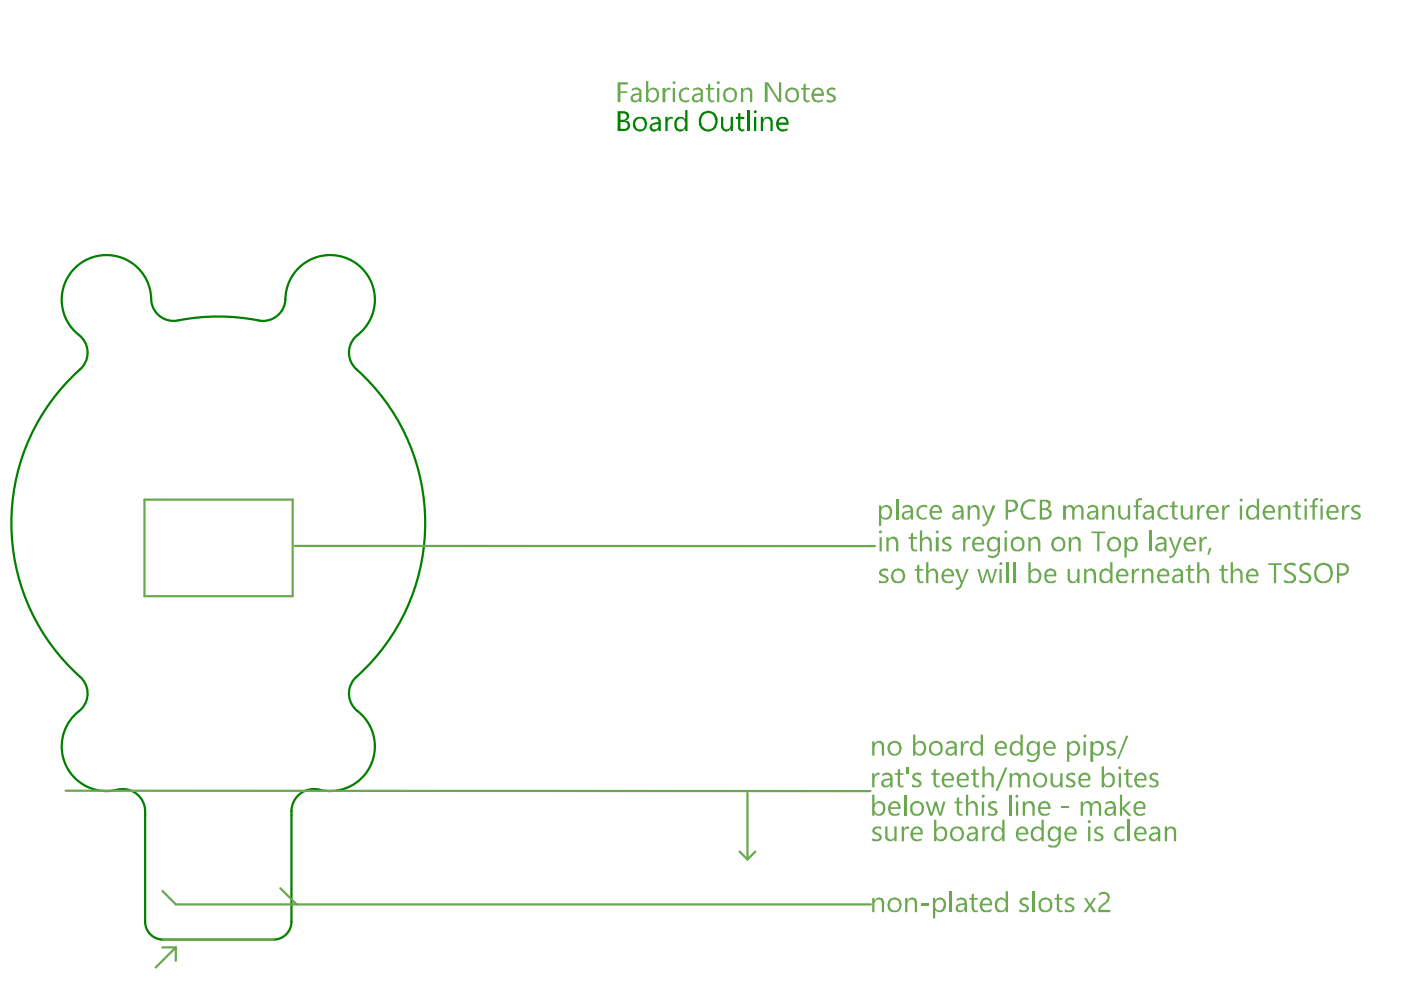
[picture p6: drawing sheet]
<svg xmlns="http://www.w3.org/2000/svg" width="297mm" height="210mm" viewBox="0 0 297 210" stroke-linecap="round" stroke-linejoin="round" font-family="sans-serif">
<path d="M30.8 172v23.4M61.8 172v23.4M34.6 199.2h23.4" fill="none" stroke="#008000" stroke-width=".48"/>
<g fill="#008000">
<path d="M141.1 24.8h.4v.6l.2-.1a.74 .74 0 0 1 .9-.5v.5a.67 .67 0 0 0-.9 .4h-.2v2.1h-.4z"/>
<path d="M152.9 24.8h.5v1.9a.79 .79 0 0 0 .8 .7 .79 .79 0 0 0 .7-.8v-1.8h.5v3h-.5v-.5l-.1 .1a1.05 1.05 0 0 1-1.2 .5 1.05 1.05 0 0 1-.7-1.1z"/>
<path d="M156.5 24.1l.5-.2v.9h.8v.5h-.8v1.8a.55 .55 0 0 0 .8 .3v.4h-.1a.75 .75 0 0 1-1-.1l-.2-.4v-2h-.5v-.5h.5z"/>
<path d="M158.4 23.3h.5v4.5h-.5z"/>
<path d="M161.3 24.8h.5v.5a1.21 1.21 0 0 1 1.9 0l.1 2.5h-.4v-1.8a.73 .73 0 0 0-.7-.9 .73 .73 0 0 0-.8 .8l-.1 .1v1.8h-.5z"/>
<path d="M131.5 24.1v1.3h.5a.68 .68 0 0 0 .9-.7 .68 .68 0 0 0-.9-.6zM131.5 25.9v1.4h.8a.69 .69 0 0 0 .7-.5 .69 .69 0 0 0-.4-.8l-.1-.1zM130.9 23.6h1.5a1 1 0 0 1 1 .8 1 1 0 0 1-.6 1.1h-.2l.2 .1a1.1 1.1 0 0 1 .8 1.3 1.1 1.1 0 0 1-1.2 .9h-1.5z"/>
<path d="M134.8 25.6v.1a1.1 1.1 0 0 0 .1 1.4 1.1 1.1 0 0 0 1.3 .2h.2a1.33 1.33 0 0 0-.5-2.2 .97 .97 0 0 0-1 .5zM134.6 25.1a1.94 1.94 0 0 1 2.4 .2v.1a1.83 1.83 0 0 1-.3 2.1 1.6 1.6 0 0 1-1.8 .1 1.6 1.6 0 0 1-.7-1.7z"/>
<path d="M138.3 26.6v.2h-.1a.67 .67 0 0 0 .6 .6 .67 .67 0 0 0 .7-.5l.1-.6h-.7zM138.1 24.9h.1a1.26 1.26 0 0 1 1.9 .7v2.2h-.5v-.5a1.01 1.01 0 0 1-1.1 .6 1.01 1.01 0 0 1-.8-1.1h.1a1.07 1.07 0 0 1 1-.8l.8-.1a.74 .74 0 0 0-.5-.8 .74 .74 0 0 0-.8 .3h-.2v.1z"/>
<path d="M143.4 25a1.49 1.49 0 0 1 1.9 .3v-2h.5v4.5h-.5v-.5h-.1a1.15 1.15 0 0 1-1.3 .6 1.15 1.15 0 0 1-.9-1.1l-.1-.5zM143.6 25.5l-.1 .6a.95 .95 0 0 0 .7 1.3 .95 .95 0 0 0 1.1-.9v-.5a.88 .88 0 0 0-.6-.8 .88 .88 0 0 0-.9 .2z"/>
<path d="M149 24.4v.1a2.18 2.18 0 0 0 0 2.4h.1a1.34 1.34 0 0 0 1.6 .5 1.34 1.34 0 0 0 .8-1.3 1.61 1.61 0 0 0-1.5-2.2l-.5 .2zM148.7 24.1a2.18 2.18 0 0 1 3 0v.1a2.5 2.5 0 0 1-.4 3.3 2.05 2.05 0 0 1-2.4-.1 2.05 2.05 0 0 1-.6-2.4z"/>
<path d="M159.9 23.5a.3 .3 0 0 1 .4-.1 .3 .3 0 0 1 0 .4v.1a.35 .35 0 0 1-.4 0 .35 .35 0 0 1 0-.4zM159.9 24.8h.4v3h-.4z"/>
<path d="M165.3 25.4l-.3 .6h1.7a.83 .83 0 0 0-.5-.8 .83 .83 0 0 0-.9 .2zM164.9 25.1a1.36 1.36 0 0 1 1.7-.2 1.36 1.36 0 0 1 .6 1.6h-2.2v.1a1.16 1.16 0 0 0 2 .6v.3a1.49 1.49 0 0 1-1.7 .2 1.49 1.49 0 0 1-.7-1.5l.1-.7z"/>
</g>
<path d="M30.8 172a4.7 4.7 0 0 0-5.9-4.6 9.5 9.5 0 0 1-11-5.4 9.5 9.5 0 0 1 3.5-11.8 4.7 4.7 0 0 0-.4-6.7 43.9 43.9 0 0 1 .6-65.8 4.7 4.7 0 0 0-.9-6.7 9.5 9.5 0 0 1 1.9-16.1 9.5 9.5 0 0 1 13.5 9 4.7 4.7 0 0 0 5.6 4 46.5 46.5 0 0 1 18 .1 4.7 4.7 0 0 0 4.8-4.6 9.5 9.5 0 0 1 14-8.2 9.5 9.5 0 0 1 .9 16.2 4.7 4.7 0 0 0 .2 6.9 43.9 43.9 0 0 1-.6 65.8 4.7 4.7 0 0 0 .8 6.7 9.5 9.5 0 0 1 2.6 11.9 9.5 9.5 0 0 1-11.3 4.6 4.7 4.7 0 0 0-5.3 4.7M30.8 195.4a3.8 3.8 0 0 0 3.8 3.8M61.8 195.4a3.8 3.8 0 0 1-3.8 3.8" fill="none" stroke="#008000" stroke-width=".48"/>
<path d="M30.6 105.9h31.5v20.5h-31.5zM62.5 115.7l123 .1M13.9 167.7h170.6M158.5 168.1v14.1M34.4 188.9l2.9 2.9h147.4M34.6 199.2h23.4M59.4 188.3l3.5 3.5M156.8 180.6l1.7 1.6M160.1 180.6l-1.6 1.6M34.4 200.9h2.9M37.3 200.9l-4.3 4.2M37.3 200.9v2.8" fill="none" stroke="#6aa84f" stroke-width=".48"/>
<g fill="#6aa84f">
<path d="M184.9 157.2h.5v.5l.1-.1a1.05 1.05 0 0 1 1.3-.5 1.05 1.05 0 0 1 .6 1.2v1.9h-.4v-1.8a.77 .77 0 0 0-.6-.9 .77 .77 0 0 0-.9 .4l-.1 2.3h-.5z"/>
<path d="M203.7 157.2h.5v.6l.2-.2a.69 .69 0 0 1 .9-.5l.1 .1v.5h-.1a.6 .6 0 0 0-1 .3l-.1 2.2h-.5z"/>
<path d="M234.7 157.6l.1-.2a1.54 1.54 0 0 1 1.7-.2v.5h-.1a.87 .87 0 0 0-1.2 0 .78 .78 0 0 0 .7 .8l.2 .1a.75 .75 0 0 1 .5 .8 .75 .75 0 0 1-.6 .7v.1h-1.1l-.2-.1v-.5a.99 .99 0 0 0 1.4-.1 .6 .6 0 0 0-.6-.6 1.05 1.05 0 0 1-.8-1.3z"/>
<path d="M238.8 156h.4l-2 4.9h-.4z"/>
<path d="M184.9 163.9h.5v.6a.6 .6 0 0 1 .6-.6v-.1h.5v.6a.51 .51 0 0 0-.9 .3l-.2 .3v1.9h-.5z"/>
<path d="M190.3 163.2l.5-.2v.9h.7v.4h-.7v1.7a.43 .43 0 0 0 .1 .6 .43 .43 0 0 0 .6-.1v.4a.89 .89 0 0 1-1.2-.8v-1.8h-.6v-.4h.6z"/>
<path d="M192.1 162.7h.5v1.4h-.5z"/>
<path d="M193.5 164.3l.1-.1a1.54 1.54 0 0 1 1.7-.3v.5l-.5-.1a.73 .73 0 0 0-1 .4l.5 .4a.97 .97 0 0 1 1 .6 .97 .97 0 0 1-.3 1.1l-.2 .1-1.5-.1v-.5h.3a.84 .84 0 0 0 1.3-.1 .43 .43 0 0 0-.5-.5l-.9-.6-.2-.3z"/>
<path d="M197.9 163.2l.5-.2v.9h.9v.4h-.9v1.7a.49 .49 0 0 0 .2 .6 .49 .49 0 0 0 .7-.1v.4h-.7a.84 .84 0 0 1-.7-.8v-1.8h-.5v-.4h.5z"/>
<path d="M206.4 163.2l.4-.2v.9h.8v.4h-.8v1.7a.45 .45 0 0 0 .2 .5 .45 .45 0 0 0 .6 0v.4h-.3a.84 .84 0 0 1-.9-.8v-1.8h-.5v-.4h.5z"/>
<path d="M208.3 162.5h.5v1.9a1.02 1.02 0 0 1 1.2-.5 1.02 1.02 0 0 1 .7 1.1v1.9h-.5v-1.9a.66 .66 0 0 0-.4-.7 .66 .66 0 0 0-.8 .2l-.2 .3v2.1h-.5z"/>
<path d="M213.1 162.7h.5l-2.1 5h-.4z"/>
<path d="M214.1 163.9h.5v.5a.98 .98 0 0 1 .9-.6 .98 .98 0 0 1 .9 .6 1.02 1.02 0 0 1 1.2-.5 1.02 1.02 0 0 1 .7 1.1v1.9h-.5v-1.8a.68 .68 0 0 0-.6-.8 .68 .68 0 0 0-.7 .7l-.1 .1v1.8h-.5v-1.8a.68 .68 0 0 0-.6-.8 .68 .68 0 0 0-.7 .7v1.9h-.5z"/>
<path d="M222.7 163.9h.5v1.7a.74 .74 0 0 0 .6 1 .74 .74 0 0 0 .9-.7l.1-.2v-1.8h.5v3h-.5v-.4a1.12 1.12 0 0 1-1.3 .4 1.12 1.12 0 0 1-.8-1.2z"/>
<path d="M226.1 164.3l.1-.1a1.54 1.54 0 0 1 1.7-.3v.5l-.5-.1a.73 .73 0 0 0-.9 .4l.5 .4a.97 .97 0 0 1 .9 .6 .97 .97 0 0 1-.2 1.1l-.3 .1-1.4-.1v-.5h.2a.84 .84 0 0 0 1.4-.1 .43 .43 0 0 0-.5-.5l-1-.6-.1-.3z"/>
<path d="M238.8 163.2l.4-.2v.9h.9v.4h-.9v1.7a.49 .49 0 0 0 .3 .6 .49 .49 0 0 0 .6-.1v.4h-.6a.84 .84 0 0 1-.7-.8v-1.8h-.5v-.4h.5z"/>
<path d="M243.8 164.2l.6-.4 1.1 .1v.5l-.5-.1a.49 .49 0 0 0-.7 .1 .49 .49 0 0 0 .2 .7l.3 .2a.88 .88 0 0 1 .8 1 .88 .88 0 0 1-1.2 .6l-.7-.1v-.5l.4 .2a.64 .64 0 0 0 .7 .1 .64 .64 0 0 0 .3-.6l-.3-.4a.95 .95 0 0 1-1-1.3z"/>
<path d="M191.7 168.5h.4v4.5h-.4z"/>
<path d="M196.2 169.9h.5l.7 2.6 .8-2.6h.4l.8 2.6 .6-2.6h.5l-.9 3.1h-.5l-.7-2.5-.7 2.5h-.5z"/>
<path d="M202.9 169.2l.4-.2v.9h.8v.4h-.8v1.8a.65 .65 0 0 0 .8 .5v-.1v.5h-.3a.81 .81 0 0 1-.9-.8v-1.9h-.5v-.4h.5z"/>
<path d="M204.8 168.5h.5v1.9a1.08 1.08 0 0 1 1.3-.5 1.08 1.08 0 0 1 .7 1.1v2h-.5v-2h-.1a.69 .69 0 0 0-.5-.7 .69 .69 0 0 0-.8 .4l-.1 .1v2.2h-.5z"/>
<path d="M209.6 170.2l.7-.4 1 .1v.5l-.6-.1a.43 .43 0 0 0-.6 .1 .43 .43 0 0 0 .1 .6l.4 .3a.9 .9 0 0 1 .8 1.3 1.97 1.97 0 0 1-1.9 .2v-.4l.7 .2a.51 .51 0 0 0 .7-.4 .51 .51 0 0 0-.6-.6l-.2-.1a.74 .74 0 0 1-.5-1.2z"/>
<path d="M213.9 168.5h.5v4.5h-.5z"/>
<path d="M216.8 169.9h.5v.5a1.08 1.08 0 0 1 1.3-.5 1.08 1.08 0 0 1 .8 1.1v2h-.5v-2l-.1-.1a.67 .67 0 0 0-.6-.6 .67 .67 0 0 0-.8 .5l-.1 .1v2.1h-.5z"/>
<path d="M225 171h1.6v.4h-1.6z"/>
<path d="M229.1 169.9h.5v.5h.1a.89 .89 0 0 1 .9-.6 .89 .89 0 0 1 .8 .6h.1a1.02 1.02 0 0 1 1.3-.5 1.02 1.02 0 0 1 .7 1.1v2h-.5v-2a.67 .67 0 0 0-.6-.7 .67 .67 0 0 0-.7 .6l-.2 .1v2h-.4v-2.1a.63 .63 0 0 0-.5-.6 .63 .63 0 0 0-.7 .4l-.3 .3v2h-.5z"/>
<path d="M237.4 168.5h.5v2.8l1.3-1.4h.6l-1.4 1.5 1.6 1.6h-.8l-1.3-1.5v1.5h-.5z"/>
<path d="M185 175.7l.2-.1a1.64 1.64 0 0 1 1.6-.2v.4h-.1a.85 .85 0 0 0-1.2 0 .54 .54 0 0 0 .5 .8 .98 .98 0 0 1 .7 1.5l-.5 .3h-1l-.3-.2v-.6v.2h.3a.88 .88 0 0 0 1.3-.2 .85 .85 0 0 0-1-.7l-.6-.6z"/>
<path d="M187.7 175.2h.5v1.8a.75 .75 0 0 0 .7 1 .75 .75 0 0 0 .7-1v-1.8h.5v3.2h-.5v-.5a1.04 1.04 0 0 1-1.3 .4 1.04 1.04 0 0 1-.6-1.1z"/>
<path d="M191.2 175.2h.5v.8v-.3h.1a.69 .69 0 0 1 .8-.5h.1v.6v-.1h-.2a.76 .76 0 0 0-.8 .3 .76 .76 0 0 0 0 .8v1.6h-.5z"/>
<path d="M208.3 175.2h.5v.8v-.3h.1a.69 .69 0 0 1 .8-.5h.2v.6l-.2-.1a.81 .81 0 0 0-.9 .7v2h-.5z"/>
<path d="M232.1 175.6l.6-.4h.9l.2 .2v.4h-.1a.85 .85 0 0 0-1.2 0 .78 .78 0 0 0 .7 .9h.1a.86 .86 0 0 1 .7 1 .86 .86 0 0 1-1 .7l-1-.2v-.6l.1 .2a.84 .84 0 0 0 1.4-.2l-.2-.4-.7-.3a.85 .85 0 0 1-.6-.9z"/>
<path d="M236.5 175.7h.1a1.43 1.43 0 0 1 1.8-.3v.4a1.11 1.11 0 0 0-1.3 .1 1.11 1.11 0 0 0-.4 1.3 1.11 1.11 0 0 0 .9 .8l.8-.2v.4a1.5 1.5 0 0 1-2.2-1.5z"/>
<path d="M239.1 173.8h.5v4.6h-.5z"/>
<path d="M247 175.2h.4v.6a1.01 1.01 0 0 1 1.3-.6 1.01 1.01 0 0 1 .7 1.2v2h-.5v-1.8a.68 .68 0 0 0-.4-.9 .68 .68 0 0 0-.8 .3l-.3 .2v2.2h-.4z"/>
<path d="M190 105.7h.5v4.5h-.5z"/>
<path d="M194.6 107.6a2.12 2.12 0 0 1 2-.4v.4h-.2v-.1a1.19 1.19 0 0 0-1.7 .9 1.19 1.19 0 0 0 1.3 1.4l.5-.2v.5a1.56 1.56 0 0 1-1.7-.3 1.56 1.56 0 0 1-.5-1.6z"/>
<path d="M205.2 107.2h.4v.4a1.22 1.22 0 0 1 1.7-.3l.4 .6v2.3h-.5v-2.1a.85 .85 0 0 0-.7-.7v.1a.82 .82 0 0 0-.9 .9v1.8h-.4z"/>
<path d="M208.2 107.2h.4l1 2.5 .9-2.5h.6l-1.5 3.6-.5 .6a.6 .6 0 0 1-.8 .1v-.4a.61 .61 0 0 0 .8-.4l.3-.5z"/>
<path d="M216.8 106.6l.2-.2a2.75 2.75 0 0 1 2.4-.4h.1v.6a1.75 1.75 0 0 0-2.5 .9 1.75 1.75 0 0 0 1.4 2.3l.7-.1 .4-.3v.5a1.11 1.11 0 0 1-1.2 .3 1.64 1.64 0 0 1-1.8-1.6l-.1-.8z"/>
<path d="M225.4 107.2h.6v.4a.98 .98 0 0 1 .9-.6 .98 .98 0 0 1 .9 .6 1.02 1.02 0 0 1 1.2-.5 1.02 1.02 0 0 1 .7 1.1v2h-.5v-1.8a.68 .68 0 0 0-.5-.9 .68 .68 0 0 0-.8 .6l-.1 .1v2h-.5v-1.8a.73 .73 0 0 0-.6-1l-.1 .1a.82 .82 0 0 0-.6 .9v1.8h-.6z"/>
<path d="M233.7 107.2h.5v.4a1.43 1.43 0 0 1 1.8-.3l.2 .5v2.4h-.4v-2a.78 .78 0 0 0-.8-.8v.1a.82 .82 0 0 0-.8 .9v1.8h-.5z"/>
<path d="M237.1 107.2h.5v1.9l.1 .1a.75 .75 0 0 0 .9 .6 .75 .75 0 0 0 .5-1v-1.6h.5v3h-.5v-.5a1.12 1.12 0 0 1-1.3 .4 1.12 1.12 0 0 1-.7-1.1z"/>
<path d="M240.9 106l.3-.2a.75 .75 0 0 1 .9-.1v.4l-.3-.1-.5 .3v.9h.7v.3h-.7v2.7h-.5v-2.7h-.5v-.3h.5z"/>
<path d="M245.6 107.6h.2a1.5 1.5 0 0 1 1.8-.4h.1v.4l-.3-.1a1.14 1.14 0 0 0-1.5 1.2v.1a1.02 1.02 0 0 0 1.5 .9l.3-.1v.5a1.58 1.58 0 0 1-1.9-.4 1.58 1.58 0 0 1-.2-1.9z"/>
<path d="M248.5 106.4l.5-.2v1h.7v.3h-.7v1.8a.65 .65 0 0 0 .7 .5v-.1v.5h-.1a.85 .85 0 0 1-1.1-.9v-1.8h-.5v-.3h.5z"/>
<path d="M250.3 107.2h.5v1.9l.1 .1a.75 .75 0 0 0 .9 .6 .75 .75 0 0 0 .6-1v-1.6h.5v3h-.5v-.5a1.12 1.12 0 0 1-1.3 .4 1.12 1.12 0 0 1-.8-1.1z"/>
<path d="M253.8 107.2h.5v.6a.6 .6 0 0 1 .6-.6v-.2h.5v.6a.51 .51 0 0 0-.9 .3h-.1l-.1 .6v1.7h-.5z"/>
<path d="M259.1 107.2h.5v.6l.4-.6 .7-.2v.6a.53 .53 0 0 0-.9 .3l-.2 .3v2h-.5z"/>
<path d="M271.1 107.2h.4v.4a1.43 1.43 0 0 1 1.8-.3l.3 .5v2.4h-.5v-2a.78 .78 0 0 0-.7-.8v.1a.82 .82 0 0 0-.9 .9v1.8h-.4z"/>
<path d="M274.7 106.4l.4-.2v1h.8v.3h-.8v1.8a.65 .65 0 0 0 .8 .5v-.1v.5h-.2a.85 .85 0 0 1-1-.9v-1.8h-.5v-.3h.5z"/>
<path d="M278.4 106l.2-.2a.58 .58 0 0 1 .9-.1v.4a.48 .48 0 0 0-.6 0 .48 .48 0 0 0-.1 .6v.5h.6v.3h-.6v2.7h-.5v-2.7h-.6v-.3h.6z"/>
<path d="M284.5 107.2h.5v.6a.6 .6 0 0 1 .6-.6v-.2h.5v.6a.51 .51 0 0 0-.8 .3h-.2l-.1 .6v1.7h-.5z"/>
<path d="M286.6 107.5l.1-.1a1.54 1.54 0 0 1 1.7-.2v.4l-.5-.1a.6 .6 0 0 0-.6 0 .6 .6 0 0 0-.3 .5l.2 .2a1.57 1.57 0 0 1 1.3 1.1v.1a1.16 1.16 0 0 1-1.4 .8l-.6-.1v-.5l.7 .2a.52 .52 0 0 0 .7 0 .52 .52 0 0 0 0-.7l-.1-.1a1.74 1.74 0 0 1-1.3-1z"/>
<path d="M187.9 113.9h.5v.5a1.08 1.08 0 0 1 1.3-.6 1.08 1.08 0 0 1 .8 1.2v1.9h-.5v-1.9h-.1a.69 .69 0 0 0-.5-.8 .69 .69 0 0 0-.9 .4l-.1 .1v2.2h-.5z"/>
<path d="M193.1 113.2l.5-.3v1h.8v.4h-.8v1.6a.49 .49 0 0 0 .2 .6 .49 .49 0 0 0 .6-.1v.5h-.8l-.4-.4-.1-2.2h-.5v-.4h.5z"/>
<path d="M195 112.5h.5v1.9l.1-.1a1.04 1.04 0 0 1 1.2-.5 1.04 1.04 0 0 1 .8 1.1v2h-.5v-1.9a.79 .79 0 0 0-.8-.7 .79 .79 0 0 0-.8 .7v1.9h-.5z"/>
<path d="M199.9 114.3l.7-.5 1.1 .1v.5l-.5-.1a.73 .73 0 0 0-1 .3l.4 .5 .5 .1a.79 .79 0 0 1 .7 .8 .79 .79 0 0 1-.6 .8v.1l-1.5-.1v-.5l.8 .2a.52 .52 0 0 0 .6 0 .52 .52 0 0 0 .1-.7l-.4-.2a.95 .95 0 0 1-.9-1.3z"/>
<path d="M204.2 113.9h.5v.6a.85 .85 0 0 1 .7-.7l.4 .1v.5h-.2a.53 .53 0 0 0-.8 .2l-.1 .3v2h-.5z"/>
<path d="M218 113.9h.5v.5a1.08 1.08 0 0 1 1.3-.6 1.08 1.08 0 0 1 .8 1.2v1.9h-.5v-1.9h-.1a.69 .69 0 0 0-.5-.8 .69 .69 0 0 0-.9 .4l-.1 .1v2.2h-.5z"/>
<path d="M226.6 113.9h.5v.5a1.13 1.13 0 0 1 1.9-.1l.1 .2v2.4h-.5v-1.7a.76 .76 0 0 0-.4-.9h-.3a.63 .63 0 0 0-.7 .7l-.1 1.9h-.5z"/>
<path d="M231.4 112.7h2.9v.4h-1.2v3.8h-.5v-3.8h-1.2z"/>
<path d="M243.7 112.5h.5v4.4h-.5z"/>
<path d="M247.8 113.9h.5l.9 2.5 .9-2.5h.5l-1.6 4-.7 .4-.4-.1v-.3a.49 .49 0 0 0 .7-.4l.4-.6z"/>
<path d="M254.3 113.9h.5v.6l.2-.5 .8-.2 .1 .6a.51 .51 0 0 0-.9 .2l-.2 .4v1.9h-.5z"/>
<path d="M256.4 116.2h.4l-.4 1.4h-.4z"/>
<path d="M186.5 121l.7-.5 1.1 .1v.5l-.5-.1a.62 .62 0 0 0-.8 .2h-.2a.84 .84 0 0 0 .9 .8l.1 .1a.73 .73 0 0 1 .6 .7 .73 .73 0 0 1-.6 .7v.1h-1.3l-.1-.1v-.5l.7 .3a.61 .61 0 0 0 .8-.5l-.5-.5h-.3l-.5-.3a.68 .68 0 0 1-.1-1z"/>
<path d="M194.4 119.9l.5-.2v.9h.9v.4h-.9v1.8h.1a.4 .4 0 0 0 .2 .5 .4 .4 0 0 0 .6-.1v.4h-.6a.84 .84 0 0 1-.8-.8v-1.8h-.4v-.4h.4z"/>
<path d="M196.4 119.2h.4v1.9a1.32 1.32 0 0 1 1.7-.3l.4 .6v2.2h-.5v-1.9a.74 .74 0 0 0-.6-.7 .74 .74 0 0 0-.8 .5l-.2 .1v2h-.4z"/>
<path d="M202.5 120.6h.6l.9 2.6 .9-2.6h.5l-1.4 3.5a1.05 1.05 0 0 1-1.4 .9v-.4a.65 .65 0 0 0 .9-.4l.2-.6z"/>
<path d="M207.2 120.6h.5l.6 2.6h.1l.7-2.6h.4l.7 2.6 .7-2.6h.5l-.9 3h-.5l-.7-2.4-.8 2.4h-.5z"/>
<path d="M213.5 119.2h.4v4.4h-.4z"/>
<path d="M214.9 119.2h.5v4.4h-.5z"/>
<path d="M226.4 120.6h.4v1.7a.75 .75 0 0 0 .6 1 .75 .75 0 0 0 .9-.6l.1-.3v-1.8h.5v3h-.5v-.4a1.2 1.2 0 0 1-1.9 0z"/>
<path d="M229.9 120.6h.4v.5l.2-.1a.99 .99 0 0 1 .9-.5 .99 .99 0 0 1 .9 .7l.1 2.4h-.5v-1.8h-.1a.73 .73 0 0 0-.6-.8 .73 .73 0 0 0-.9 .6v2h-.4z"/>
<path d="M240 120.6h.5v.6a.9 .9 0 0 1 1-.6v.5a.79 .79 0 0 0-1 .6v1.9h-.5z"/>
<path d="M242.1 120.6h.5v.5l.1-.2a1.06 1.06 0 0 1 1.7 .1l.1 .2v2.4h-.4v-1.6a.75 .75 0 0 0-.8-1 .75 .75 0 0 0-.7 1v1.6h-.5z"/>
<path d="M251.9 119.9l.5-.2v.9h.8v.4h-.8v1.7a.49 .49 0 0 0 .2 .6 .49 .49 0 0 0 .6-.1v.4h-.7a.91 .91 0 0 1-.6-.8v-1.8h-.5v-.4h.5z"/>
<path d="M253.8 119.2h.5v1.9a1.04 1.04 0 0 1 1-.6 1.04 1.04 0 0 1 .9 .7l.2 2.4h-.5v-1.9l-.1-.1a.67 .67 0 0 0-.7-.6 .67 .67 0 0 0-.7 .5l-.1 .1v2h-.5z"/>
<path d="M259 119.9l.5-.2v.9h.8v.4h-.8v1.8h.1a.4 .4 0 0 0 .2 .5 .4 .4 0 0 0 .5-.1v.4h-.6a.84 .84 0 0 1-.7-.8v-1.8h-.5v-.4h.5z"/>
<path d="M260.9 119.2h.5v1.9a1.32 1.32 0 0 1 1.7-.3l.4 .6v2.2h-.5v-1.9a.74 .74 0 0 0-.6-.7 .74 .74 0 0 0-.9 .5l-.1 .1v2h-.5z"/>
<path d="M268.9 119.4h2.9v.4h-1.2v3.8h-.5v-3.8h-1.2z"/>
<path d="M272.4 119.9a2.05 2.05 0 0 1 2.3-.5v.6l-.9-.2a.7 .7 0 0 0-1 .4 .7 .7 0 0 0 .7 .9v.1a1.49 1.49 0 0 1 1.3 1.2v.2a1.16 1.16 0 0 1-1.6 1l-.9-.1v-.6a1.46 1.46 0 0 0 2-.1v-.2a1.99 1.99 0 0 0-1.4-1.1l-.6-.6z"/>
<path d="M275.6 119.8a2.79 2.79 0 0 1 2.2-.4v.6l-.7-.2a.7 .7 0 0 0-.9 .1 .7 .7 0 0 0-.1 .9l.1 .2 1.1 .5a1.2 1.2 0 0 1 .5 1.7v.1a2.3 2.3 0 0 1-2.2 .2h-.1v-.6a1.47 1.47 0 0 0 1.9 0v-.1a.76 .76 0 0 0-.4-1l-.5-.1v-.1a1.22 1.22 0 0 1-.9-1.8z"/>
<path d="M184.9 190.4h.5v.5h.1a1.01 1.01 0 0 1 1.2-.6 1.01 1.01 0 0 1 .7 1.1v2h-.4v-1.9a.79 .79 0 0 0-.8-.7 .79 .79 0 0 0-.8 .7v1.9h-.5z"/>
<path d="M191.9 190.4h.5v.5h.1a1.01 1.01 0 0 1 1.2-.6 1.01 1.01 0 0 1 .7 1.1v2h-.4v-1.9a.79 .79 0 0 0-.8-.7 .79 .79 0 0 0-.8 .7v1.9h-.5z"/>
<path d="M195.3 191.5h1.7v.5h-1.7z"/>
<path d="M201.3 188.9h.5v4.5h-.5z"/>
<path d="M206 189.7l.5-.3v1h.8v.4h-.8v1.8l.1 .1a.38 .38 0 0 0 .3 .4 .38 .38 0 0 0 .4-.2v.5h-.8l-.4-.4-.1-2.2h-.5v-.4h.5z"/>
<path d="M216.2 190.8h.2a1.32 1.32 0 0 1 1.6-.4v.5l-.4-.1a.73 .73 0 0 0-1 .3l.1 .4a1.55 1.55 0 0 1 1.5 1.1 .82 .82 0 0 1-.6 .8h-1.4l-.1-.1v-.5h.1a.94 .94 0 0 0 1.5-.1 .43 .43 0 0 0-.5-.5v-.1a.95 .95 0 0 1-1-1.3z"/>
<path d="M218.9 188.9h.5v4.5h-.5z"/>
<path d="M224.1 189.7l.5-.3v1h.7v.4h-.7v1.6a.44 .44 0 0 0 .1 .6 .44 .44 0 0 0 .6-.1v.5h-.3a.81 .81 0 0 1-.9-.8v-1.8h-.5v-.4h.5z"/>
<path d="M225.9 190.8h.1a1.32 1.32 0 0 1 1.7-.4v.5l-.5-.1a.55 .55 0 0 0-.8 .3h-.2l.2 .4a1.55 1.55 0 0 1 1.4 1.1 1.11 1.11 0 0 1-1.4 .8l-.6-.1v-.5h.2a.84 .84 0 0 0 1.3-.1 .43 .43 0 0 0-.5-.5l-.3-.2a.6 .6 0 0 1-.6-.6h-.1z"/>
<path d="M229.9 190.4h.4l.8 1.2 .8-1.2h.5l-1 1.6 1 1.4h-.6l-.7-1.2-.8 1.2h-.6l1.1-1.4z"/>
<path d="M233 189.4a1.45 1.45 0 0 1 2.2 .3v.1a1.59 1.59 0 0 1-.9 1.9l-.8 .7-.2 .5h2.1v.5h-2.5a1.4 1.4 0 0 1 .7-1.6l.1-.1a1.73 1.73 0 0 0 1.1-1.7l-.1-.1a.95 .95 0 0 0-1.4-.2l-.3 .3z"/>
<path d="M130.9 17.4h2.2v.5h-1.6v1.5h1.5v.3h-1.5v2h-.6z"/>
<path d="M140.5 18.6h.6v.6l.3-.6 .5-.1v.1h.3v.5a.6 .6 0 0 0-1 .4h-.1v2.2h-.6z"/>
<path d="M144.1 19.2a1.74 1.74 0 0 1 1.9-.6l.1 .6a1.1 1.1 0 0 0-1.3 0 1.1 1.1 0 0 0-.4 1.4 1.05 1.05 0 0 0 1.7 .4v.5a1.48 1.48 0 0 1-2-.6l-.3-.7z"/>
<path d="M150.1 17.9l.5-.2v.9h.8v.4h-.8v1.8a.48 .48 0 0 0 .3 .5 .48 .48 0 0 0 .5-.1v.5h-.3a.61 .61 0 0 1-.9-.5l-.1-.2v-2h-.5v-.4h.5z"/>
<path d="M157.1 18.6h.5v.5a1.02 1.02 0 0 1 1-.6 1.02 1.02 0 0 1 .9 .9v2.3h-.5v-1.7a.71 .71 0 0 0-.4-1 .71 .71 0 0 0-.9 .5h-.1v2.2h-.5z"/>
<path d="M162.1 17.4h.8l2.3 3.6v-3.6h.4v4.3h-.6l-2.4-3.7 .2 .4v3.3h-.7z"/>
<path d="M170.3 17.9l.5-.2v.9h.9v.4h-.9v1.8a.48 .48 0 0 0 .3 .5 .48 .48 0 0 0 .6-.1v.5a.9 .9 0 0 1-1.4-.9v-1.8h-.4v-.4h.4z"/>
<path d="M175.3 19.1l.5-.5h.3v-.1l1 .1v.6v-.1l-.5-.1a.52 .52 0 0 0-.7 .1 .52 .52 0 0 0 0 .6l.3 .3a.85 .85 0 0 1 1 .8 .85 .85 0 0 1-1 .9v.1l-.8-.1-.1-.7 .3 .2a.64 .64 0 0 0 .7 .1 .64 .64 0 0 0 .4-.6l-.8-.5a.72 .72 0 0 1-.6-1.1z"/>
<path d="M188.9 157.8a1.24 1.24 0 0 0-.2 1.3 1.24 1.24 0 0 0 1 .7h.3a1.55 1.55 0 0 0 .7-1.3h-.1a.97 .97 0 0 0-.6-.9 .97 .97 0 0 0-1.1 .2zM188.4 157.7a1.69 1.69 0 0 1 1.8-.5l.4 .1a1.66 1.66 0 0 1-.6 2.9 1.5 1.5 0 0 1-1.8-1.6z"/>
<path d="M194.2 157.9l-.1 1.1a.85 .85 0 0 0 .8 .8 .85 .85 0 0 0 .9-.7l.1-.6a.91 .91 0 0 0-.5-.9 .91 .91 0 0 0-1 .1zM193.6 155.8h.5v1.9a1.24 1.24 0 0 1 1.5-.5 1.24 1.24 0 0 1 .8 1.3 1.47 1.47 0 0 1-2.1 1.6l-.2-.4v.5h-.5z"/>
<path d="M197.6 157.9v.1a1.08 1.08 0 0 0 0 1.4 1.08 1.08 0 0 0 1.4 .2 .89 .89 0 0 0 .4-1.2 1.01 1.01 0 0 0-.8-.8 1.01 1.01 0 0 0-1 .3zM197.3 157.4h.1a1.53 1.53 0 0 1 2.3 .4 1.69 1.69 0 0 1-.9 2.4 1.58 1.58 0 0 1-1.7-.8 1.58 1.58 0 0 1 .2-1.8z"/>
<path d="M201.1 158.9v.1a.55 .55 0 0 0 0 .8 .55 .55 0 0 0 .8-.1 .64 .64 0 0 0 .5-.7v-.4zM200.7 157.3h.1a1.24 1.24 0 0 1 1.3-.2 1.24 1.24 0 0 1 .8 1.1v2h-.5v-.5a1.19 1.19 0 0 1-1.8 .1 .96 .96 0 0 1 .8-1.4l1-.1a.73 .73 0 0 0-.3-.7 .73 .73 0 0 0-.8 0l-.6 .3z"/>
<path d="M205.9 157.7a1.55 1.55 0 0 1 1.9-.4l.1 .3v-1.8h.5v4.4h-.5v-.5l-.1 .1a1.32 1.32 0 0 1-1.5 .2 1.32 1.32 0 0 1-.7-1.4zM206.4 157.8v.1a1.38 1.38 0 0 0 0 1.6 .89 .89 0 0 0 1 .2 .89 .89 0 0 0 .5-.9v-.4a.88 .88 0 0 0-.5-.9 .88 .88 0 0 0-1 .3z"/>
<path d="M211.7 157.7l-.3 .7h1.6a.74 .74 0 0 0-.4-.8 .74 .74 0 0 0-.8 .1zM211.2 157.6a1.28 1.28 0 0 1 2.1 .2l.2 1h-2.1a1.08 1.08 0 0 0 .7 1 1.08 1.08 0 0 0 1.2-.3v.5a1.78 1.78 0 0 1-2.1-.3 2.53 2.53 0 0 1 0-2.1z"/>
<path d="M214.4 157.4l.3-.1a1.19 1.19 0 0 1 1.7 .3v-1.8h.4v4.4h-.4v-.5h-.2a1.2 1.2 0 0 1-1.4 .4 1.2 1.2 0 0 1-.7-1.2v-.6zM214.7 157.9v.1a1.14 1.14 0 0 0-.1 1.2 1.14 1.14 0 0 0 1 .6 .85 .85 0 0 0 .8-.7v-.1a1.1 1.1 0 0 0-.3-1.2l-.1-.1a.6 .6 0 0 0-1 0z"/>
<path d="M218.3 157.9a1.25 1.25 0 0 0 .7 1.9 1.02 1.02 0 0 0 .9-1.5 .81 .81 0 0 0-.6-.8 .81 .81 0 0 0-.9 .3zM217.8 157.7h.1a1.24 1.24 0 0 1 2.1-.1v-.4h.5v2.9l-.2 .1a1.57 1.57 0 0 1-1.1 1.3l-.4 .1-1-.2v-.5h.1a1.29 1.29 0 0 0 1.4 .1 1.29 1.29 0 0 0 .7-1.3 1.33 1.33 0 0 1-1.8 .4 1.33 1.33 0 0 1-.5-1.7z"/>
<path d="M221.9 157.8l-.2 .6h1.6v-.1a.81 .81 0 0 0-.4-.7 .81 .81 0 0 0-.9 .1zM221.4 157.7a1.69 1.69 0 0 1 1.8-.5v.1a.64 .64 0 0 1 .5 .7h.1v.8h-2.1a1.07 1.07 0 0 0 .6 1 1.07 1.07 0 0 0 1.2-.2l.1-.1v.5a1.6 1.6 0 0 1-2.2-.4 2.02 2.02 0 0 1 0-1.9z"/>
<path d="M226.2 157.2h.5v.5a1.15 1.15 0 0 1 1.3-.6 1.15 1.15 0 0 1 .9 1.1 1.38 1.38 0 0 1-.3 1.6 1.38 1.38 0 0 1-1.6 .2l-.3-.3v1.8h-.5zM226.7 158v1a.84 .84 0 0 0 .9 .9 .84 .84 0 0 0 .8-.9 .99 .99 0 0 0-.1-1.2 .99 .99 0 0 0-1.1-.2z"/>
<path d="M229.7 156.1a.35 .35 0 0 1 .7 0 .35 .35 0 0 1-.7 0zM229.7 157.2h.5v3h-.5z"/>
<path d="M231.2 157.2h.6v.5v-.1a1.24 1.24 0 0 1 2 .1l.1 .1a2 2 0 0 1-.4 2.2 1.19 1.19 0 0 1-1.7-.3v1.8h-.6zM231.9 157.8l-.1 1.2a.84 .84 0 0 0 .8 .8 .84 .84 0 0 0 .9-.8v-.5a.91 .91 0 0 0-.5-.9 .91 .91 0 0 0-1 .1z"/>
<path d="M187.4 165.6a.6 .6 0 0 0 0 .9 .6 .6 0 0 0 .9 0 1.02 1.02 0 0 0 .5-1.1zM187.1 164.1h.1a1.3 1.3 0 0 1 2.1 .8v2h-.5v-.4a1.21 1.21 0 0 1-2 0v-.2a.99 .99 0 0 1 1-1.2l1-.1-.1-.2a.54 .54 0 0 0-.3-.5 .54 .54 0 0 0-.6 0h-.2l-.5 .4z"/>
<path d="M200.3 164.5l-.2 .6h1.7a.81 .81 0 0 0-.5-.8 .81 .81 0 0 0-1 .2zM200 164.3a1.29 1.29 0 0 1 2.1 .2l.2 1h-2.2l.1 .2a.84 .84 0 0 0 1 .9l.6-.1 .2-.3-.1 .6a1.54 1.54 0 0 1-2.3-1.4z"/>
<path d="M203.5 164.7l-.2 .4h1.6a.76 .76 0 0 0-.5-.9 .76 .76 0 0 0-.9 .5zM203.1 164.3a1.28 1.28 0 0 1 2.2 .2l.1 1h-2.1a1.08 1.08 0 0 0 .7 1.1 1.08 1.08 0 0 0 1.3-.4v.5a1.72 1.72 0 0 1-2.3-.4 3 3 0 0 1 .1-2z"/>
<path d="M219.7 164.5a1.47 1.47 0 0 0 .6 2.1 1.11 1.11 0 0 0 1.1-.5 1.11 1.11 0 0 0 0-1.2 .97 .97 0 0 0-1.5-.4zM219.4 164.3a1.52 1.52 0 0 1 2.5 .5 1.76 1.76 0 0 1-.8 2.1 1.6 1.6 0 0 1-2.1-1.8h.1z"/>
<path d="M229.2 164.7l-.1 .4h1.6a.76 .76 0 0 0-.5-.9 .76 .76 0 0 0-1 .5zM228.9 164.3a1.34 1.34 0 0 1 2.3 .4v.8h-2.1a1.08 1.08 0 0 0 .7 1.1 1.08 1.08 0 0 0 1.3-.4v.5a1.79 1.79 0 0 1-2.3-.4 3 3 0 0 1 .1-2z"/>
<path d="M234.3 164.5l-.2 .6v.6a.91 .91 0 0 0 1 .9 .91 .91 0 0 0 .8-1.1v-.2a.89 .89 0 0 0-.5-1 .89 .89 0 0 0-1.1 .2zM233.6 162.5h.5v1.9a1.43 1.43 0 0 1 1.8-.3 1.82 1.82 0 0 1 .2 2.2 1.24 1.24 0 0 1-2 .2v.4h-.5z"/>
<path d="M237.1 162.8a.3 .3 0 0 1 .6 0 .3 .3 0 0 1-.6 0zM237.2 163.9h.5v3h-.5z"/>
<path d="M241.2 164.5l-.1 .6h1.5a.81 .81 0 0 0-.5-.8 .81 .81 0 0 0-.9 .2zM240.8 164.3a1.29 1.29 0 0 1 2.2 .2l.1 1h-2.2l.2 .2a.84 .84 0 0 0 .9 .9l.6-.1 .3-.3v.5a1.51 1.51 0 0 1-1.7 .1 1.51 1.51 0 0 1-.7-1.4z"/>
<path d="M185.6 170.5l-.2 .6v.6a.91 .91 0 0 0 1 .9 .91 .91 0 0 0 .8-1.1 .93 .93 0 0 0-.4-1.1 .93 .93 0 0 0-1.2 .1zM184.9 168.5h.5v1.9h.1a1.21 1.21 0 0 1 1.5-.4 1.21 1.21 0 0 1 .7 1.4 1.4 1.4 0 0 1-.7 1.3 1.4 1.4 0 0 1-1.5 0l-.1-.2v.5h-.5z"/>
<path d="M189 170.5l-.2 .6h1.7v-.1a.81 .81 0 0 0-.6-.7 .81 .81 0 0 0-.9 .2zM188.5 170.4a1.49 1.49 0 0 1 2.1-.2l.3 .6v.7h-2.1a1.07 1.07 0 0 0 .6 1 1.07 1.07 0 0 0 1.2-.1l.1-.2v.5a1.46 1.46 0 0 1-2.3-.6l-.1-1.1z"/>
<path d="M193.6 170.7v.1a1.11 1.11 0 0 0 .2 1.5 1.11 1.11 0 0 0 1.5-.1l.1-.5a1.05 1.05 0 0 0-.3-1.3 1.05 1.05 0 0 0-1.4 .1zM193.2 170.3h.1a1.49 1.49 0 0 1 1.9-.3 1.49 1.49 0 0 1 .7 1.7 1.51 1.51 0 0 1-1.4 1.3 1.51 1.51 0 0 1-1.5-1v-1.2z"/>
<path d="M208.1 168.8a.35 .35 0 0 1 .7 0 .35 .35 0 0 1-.7 0zM208.2 169.9h.4v3.1h-.4z"/>
<path d="M215.3 168.8a.3 .3 0 0 1 .6 0 .3 .3 0 0 1-.6 0zM215.4 169.9h.5v3.1h-.5z"/>
<path d="M220.7 170.7l-.1 .4h1.7l-.2-.1a.72 .72 0 0 0-.4-.7 .72 .72 0 0 0-.9 .2zM220.5 170.2a1.45 1.45 0 0 1 1.9 0l.2 .3 .1 1h-2.1a1.07 1.07 0 0 0 .6 1 1.07 1.07 0 0 0 1.2-.1l.1-.2v.5a1.88 1.88 0 0 1-2-.1 2.17 2.17 0 0 1 0-2.4z"/>
<path d="M234.8 171.6a.64 .64 0 0 0 .1 .9 .64 .64 0 0 0 .9 0l.2-.3 .1-.8zM234.4 170.1h.3a1.23 1.23 0 0 1 1.9 .8v2.1h-.5v-.5a1.21 1.21 0 0 1-1.9 0v-.8h.1a.91 .91 0 0 1 .9-.6l.9-.1v-.1a.95 .95 0 0 0-.8-.6 .95 .95 0 0 0-.9 .4z"/>
<path d="M240.9 170.7l-.1 .4h1.6a.76 .76 0 0 0-.5-.9 .76 .76 0 0 0-1 .5zM240.7 170.2a1.31 1.31 0 0 1 2 .2l.2 1.1h-2.1a1.08 1.08 0 0 0 .7 1.1 1.08 1.08 0 0 0 1.2-.4v.5a2.06 2.06 0 0 1-2.1-.1 2.55 2.55 0 0 1 0-2.2z"/>
<path d="M193.7 176l-.1 .6h1.6a.81 .81 0 0 0-.5-.9 .81 .81 0 0 0-1 .3zM193.3 175.7a1.32 1.32 0 0 1 1.7-.3 1.32 1.32 0 0 1 .6 1.5h-2a.95 .95 0 0 0 1.3 1l.5-.1v-.2v.5a1.48 1.48 0 0 1-1.8 0 1.48 1.48 0 0 1-.5-1.7z"/>
<path d="M198.6 176.1l-.1 .9a.9 .9 0 0 0 .6 .9 .9 .9 0 0 0 1-.3 1.44 1.44 0 0 0-.2-1.9 1.22 1.22 0 0 0-1.3 .4zM198 173.8h.5v2a1.28 1.28 0 0 1 1.6-.4 1.28 1.28 0 0 1 .7 1.5 1.31 1.31 0 0 1-.8 1.3 1.31 1.31 0 0 1-1.5-.3v.5h-.5z"/>
<path d="M202.1 176a1.25 1.25 0 0 0 .8 2h.1a1.23 1.23 0 0 0 .6-2v-.2a1.03 1.03 0 0 0-1.5 .2zM201.8 175.6a1.77 1.77 0 0 1 2.4 .2 1.9 1.9 0 0 1-.1 2.1 1.58 1.58 0 0 1-2.2 .1 1.58 1.58 0 0 1-.2-2.2z"/>
<path d="M205.5 177.2a.59 .59 0 0 0 .3 .8 .59 .59 0 0 0 .8-.4l.2-.2v-.6l-.9 .1zM205.3 175.5a1.25 1.25 0 0 1 2 .7v2.2h-.5v-.5a1.03 1.03 0 0 1-1.2 .5 1.03 1.03 0 0 1-.7-1.1l.7-.7 1.2-.2a.71 .71 0 0 0-.3-.7 .71 .71 0 0 0-.9 .1l-.3 .2z"/>
<path d="M210.5 175.7a1.33 1.33 0 0 1 2 0v-1.9h.5v4.6h-.5v-.6a1.22 1.22 0 0 1-1.4 .6 1.22 1.22 0 0 1-.9-1.2l-.1-.4zM210.9 175.8a1.87 1.87 0 0 0 .2 2.1h.1a.79 .79 0 0 0 .8 0 .79 .79 0 0 0 .4-.7l.1-.3v-.5h-.1a.82 .82 0 0 0-.6-.8z"/>
<path d="M216.1 175.8l-.2 .8h1.7l-.2-.3a.7 .7 0 0 0-.4-.6 .7 .7 0 0 0-.8 .1zM215.6 175.7a1.29 1.29 0 0 1 1.3-.5 1.29 1.29 0 0 1 1 1l.1 .7h-2.1a1.03 1.03 0 0 0 .5 1 1.03 1.03 0 0 0 1 0l.4-.3v.5a1.78 1.78 0 0 1-2.2-.2 2.53 2.53 0 0 1 0-2.2z"/>
<path d="M218.9 175.6a1.3 1.3 0 0 1 1.9 .1v-1.9h.5v4.6h-.5v-.6a1.22 1.22 0 0 1-1.4 .6 1.22 1.22 0 0 1-.9-1.2v-.8zM219.2 176a1.24 1.24 0 0 0-.2 1.2 1.24 1.24 0 0 0 1.1 .8h.1a1.53 1.53 0 0 0 .4-2.2h-.1a.76 .76 0 0 0-1.3 .2z"/>
<path d="M222.7 176.1v.1a1.14 1.14 0 0 0 0 1.2 1.14 1.14 0 0 0 1 .6 1.48 1.48 0 0 0 .5-2v-.2a.8 .8 0 0 0-1.3 .3zM222.4 175.7a1.33 1.33 0 0 1 2 0v-.5h.5v2.9a1.7 1.7 0 0 1-2.2 1.6l-.4-.1v-.5h.1a1.32 1.32 0 0 0 1.9-.4l.1-.9a1.24 1.24 0 0 1-1.5 .5 1.24 1.24 0 0 1-.8-1.4v-.6z"/>
<path d="M226.4 176l-.3 .6h1.7a.75 .75 0 0 0-.4-.9 .75 .75 0 0 0-.9 .3zM225.9 175.8l.1-.1a1.29 1.29 0 0 1 1.5-.4 1.29 1.29 0 0 1 .8 1.4v.2h-2.2l.1 .1a.81 .81 0 0 0 .4 .8 .81 .81 0 0 0 .8 .1h.4l.2-.3v.5a1.52 1.52 0 0 1-1.9-.1 1.52 1.52 0 0 1-.2-1.9z"/>
<path d="M230.6 174.2h.1a.29 .29 0 0 1 .4-.3 .29 .29 0 0 1 .1 .5l-.4 .1zM230.7 175.2h.5v3.2h-.5z"/>
<path d="M241.2 176l-.3 .6h1.7v-.2a.81 .81 0 0 0-.5-.7 .81 .81 0 0 0-.9 .3zM240.8 175.6a1.46 1.46 0 0 1 2.1 .1l.2 .6v.6h-2.2a1.03 1.03 0 0 0 .5 1 1.03 1.03 0 0 0 1.1 0l.4-.3v.5a1.56 1.56 0 0 1-2-.2 1.56 1.56 0 0 1-.2-1.9z"/>
<path d="M244.2 177a.62 .62 0 0 0 .2 .9 .62 .62 0 0 0 .9-.3l.2-.2v-.6zM243.9 175.5a1.34 1.34 0 0 1 2.1 .5v2.4h-.5v-.5a1.03 1.03 0 0 1-1.2 .5 1.03 1.03 0 0 1-.7-1.1l.7-.7 1.2-.2v-.2a.67 .67 0 0 0-1-.5l-.6 .3z"/>
<path d="M186.4 107.2h.4v.4a1.29 1.29 0 0 1 1.6-.4 1.29 1.29 0 0 1 .7 1.5v.1a1.35 1.35 0 0 1-.7 1.3 1.35 1.35 0 0 1-1.4-.2l-.2-.2v1.8h-.4zM187 107.9l-.2 1.1a.85 .85 0 0 0 .8 .8 .85 .85 0 0 0 .9-.7 .99 .99 0 0 0-.1-1.4 .99 .99 0 0 0-1.4 .2z"/>
<path d="M191.8 108.8a.6 .6 0 0 0 0 .9 .6 .6 0 0 0 .8 0 1.02 1.02 0 0 0 .5-1.1zM191.4 107.3h.1a1.3 1.3 0 0 1 2.1 .8v2.1h-.5v-.5a1.18 1.18 0 0 1-1.8 .1v-.1a.96 .96 0 0 1 .8-1.3l1-.2v-.2h-.1a.43 .43 0 0 0-.5-.5l-.1-.1v.1l-.7 .1-.3 .3z"/>
<path d="M197.7 107.9l-.1 .5h1.7l-.2-.3a.66 .66 0 0 0-.8-.6h-.3zM197.4 107.4a1.31 1.31 0 0 1 2.1 .2l.2 .5v.6h-2.1a1.07 1.07 0 0 0 .6 1.1 1.07 1.07 0 0 0 1.2-.2l.1-.2v.5a1.78 1.78 0 0 1-2.2-.2 2.34 2.34 0 0 1 .1-2.3z"/>
<path d="M202.5 108.8v.2a.55 .55 0 0 0 .1 .8 .55 .55 0 0 0 .7-.1 1.02 1.02 0 0 0 .5-1.1zM202.1 107.3h.2a1.3 1.3 0 0 1 2 .8v2.1h-.5v-.5a1.21 1.21 0 0 1-1.9 0v-.7h.1a.91 .91 0 0 1 .9-.6l.9-.2-.1-.2a.54 .54 0 0 0-.3-.5 .54 .54 0 0 0-.5 0h-.3l-.5 .4z"/>
<path d="M213.7 106.3v1.8l1-.1a.87 .87 0 0 0 .6-.7 .87 .87 0 0 0-.4-.9zM213.2 106h1.4a1.24 1.24 0 0 1 1.3 .9 1.24 1.24 0 0 1-.9 1.5v.1l-1.3 .1v1.6h-.5z"/>
<path d="M220.9 106.3v1.5h.8a.73 .73 0 0 0 .6-.9 .73 .73 0 0 0-.9-.6zM220.9 108.1v1.6h.8a.73 .73 0 0 0 .8-.7 .73 .73 0 0 0-.7-.8zM220.5 106h1.2a1 1 0 0 1 1.1 .7 1 1 0 0 1-.7 1.2h-.1h.1a1.1 1.1 0 0 1 .9 1.1 1.1 1.1 0 0 1-1 1.1l-.1 .1h-1.4z"/>
<path d="M231.1 108.8a.6 .6 0 0 0 0 .9 .6 .6 0 0 0 .8 0 1.02 1.02 0 0 0 .5-1.1zM230.7 107.3h.1a1.3 1.3 0 0 1 2.1 .8v2.1h-.5v-.5a1.19 1.19 0 0 1-1.8 .1v-.1a.96 .96 0 0 1 .8-1.3l1-.2a.62 .62 0 0 0-.6-.7l-.1-.1v.1l-.8 .1-.2 .3z"/>
<path d="M242.9 109l-.2 .2a.73 .73 0 0 0 .9 .6 .73 .73 0 0 0 .6-.8v-.4l-1 .1zM242.6 107.3h.1a1.24 1.24 0 0 1 2 .5v2.4h-.5v-.5a1.03 1.03 0 0 1-1.2 .5 1.03 1.03 0 0 1-.7-1.1h.1a.84 .84 0 0 1 .8-.7l1-.2a.83 .83 0 0 0-.7-.8l-.9 .5z"/>
<path d="M256.5 107.8l-.3 .6h1.7v-.2a.83 .83 0 0 0-.5-.7 .83 .83 0 0 0-.9 .3zM256 107.6a1.55 1.55 0 0 1 1.9-.3l.5 .7v.7h-2.2a1.07 1.07 0 0 0 .6 1.1 1.07 1.07 0 0 0 1.2-.2l.2-.2v.5a1.51 1.51 0 0 1-1.7 .1 1.51 1.51 0 0 1-.7-1.4z"/>
<path d="M262.8 106.1a.35 .35 0 0 1 .7 0 .35 .35 0 0 1-.7 0zM262.9 107.2h.4v3h-.4z"/>
<path d="M264.5 107.4l.3-.1a1.19 1.19 0 0 1 1.7 .2v-1.8h.5v4.5h-.5v-.5a1.29 1.29 0 0 1-1.6 .4 1.29 1.29 0 0 1-.7-1.5l.1-.8zM264.8 107.9v.2a1.08 1.08 0 0 0-.1 1.2 1.08 1.08 0 0 0 1 .5 1.34 1.34 0 0 0 .7-1.8v-.2l-.8-.4z"/>
<path d="M268.4 107.8l-.1 .6h1.5a.81 .81 0 0 0-.4-.9 .81 .81 0 0 0-1 .3zM268 107.5h.2a1.26 1.26 0 0 1 1.5-.3 1.26 1.26 0 0 1 .6 1.5h-2.1l.1 .3a.84 .84 0 0 0 .9 .8l.6-.1 .3-.3v.5a1.11 1.11 0 0 1-1.2 .3h-.1a1.25 1.25 0 0 1-1-1.2h-.1v-.5z"/>
<path d="M276.5 106l.2-.3a.37 .37 0 0 1 .4 .2 .37 .37 0 0 1 0 .4h-.5zM276.6 107.2h.5v3h-.5z"/>
<path d="M279.9 106a.3 .3 0 0 1 .6 0 .3 .3 0 0 1-.6 0zM280 107.2h.4v3h-.4z"/>
<path d="M281.9 107.8l-.2 .6h1.6a.83 .83 0 0 0-.5-.8 .83 .83 0 0 0-.9 .2zM281.4 107.6a1.69 1.69 0 0 1 1.8-.4l.5 .4 .1 1.1h-2.1l.1 .3a.84 .84 0 0 0 .9 .8l.6-.1 .3-.3-.1 .7a1.54 1.54 0 0 1-2.3-1.5z"/>
<path d="M186.3 112.8a.35 .35 0 0 1 .7 0 .35 .35 0 0 1-.7 0zM186.5 113.9h.5v3h-.5z"/>
<path d="M198.4 112.8a.33 .33 0 0 1 .6 0 .33 .33 0 0 1-.6 0zM198.4 113.9h.6v3h-.6z"/>
<path d="M206.7 114.6l-.1 .5h1.6a.76 .76 0 0 0-.5-.9 .76 .76 0 0 0-1 .4zM206.5 114.1l.6-.2a1.14 1.14 0 0 1 1.5 1.2v.4h-2a1.08 1.08 0 0 0 .7 1 1.08 1.08 0 0 0 1.2-.3v.5a1.79 1.79 0 0 1-2.3-.4 2.6 2.6 0 0 1 .3-2.2z"/>
<path d="M209.9 114.6l-.2 .6a1.22 1.22 0 0 0 .4 1.2 .96 .96 0 0 0 1.4-.8v-.5a.92 .92 0 0 0-.6-.9 .92 .92 0 0 0-1 .4zM209.6 114.1h.1a1.19 1.19 0 0 1 1.8 .2v-.4h.5v2.8a1.69 1.69 0 0 1-2.5 1.4v-.5a1.25 1.25 0 0 0 2-.7v-.5a1.45 1.45 0 0 1-2 .1 2.58 2.58 0 0 1 .1-2.4z"/>
<path d="M213 112.8a.32 .32 0 0 1 .6 0 .32 .32 0 0 1-.6 0zM213 113.9h.5v3h-.5z"/>
<path d="M214.9 114.6a1.22 1.22 0 0 0 1 1.9 1.17 1.17 0 0 0 .7-1.8 1 1 0 0 0-1.6-.2zM214.6 114.3l.1-.2a1.63 1.63 0 0 1 2.3 .3 2.12 2.12 0 0 1-.2 2.1 1.53 1.53 0 0 1-1.8 .2 1.53 1.53 0 0 1-.7-1.7z"/>
<path d="M223.6 114.6v.1a1.15 1.15 0 0 0 1 1.8 1.17 1.17 0 0 0 .7-1.8 1.04 1.04 0 0 0-1.7-.1zM223.2 114.3h.1a1.54 1.54 0 0 1 2.3 0 1.54 1.54 0 0 1-.2 2.2 1.47 1.47 0 0 1-1.8 .2 1.47 1.47 0 0 1-.6-1.7z"/>
<path d="M235.4 114.6v.1a1.15 1.15 0 0 0 1 1.8 1.17 1.17 0 0 0 .7-1.8 1.04 1.04 0 0 0-1.7-.1zM235 114.3h.2a1.54 1.54 0 0 1 2.2 0 1.54 1.54 0 0 1-.2 2.2 1.47 1.47 0 0 1-1.8 .2 1.47 1.47 0 0 1-.6-1.7z"/>
<path d="M238.4 113.9h.5v.5h.1a1.16 1.16 0 0 1 1.4-.6 1.16 1.16 0 0 1 .8 1.3l.1 .1-.1 .4a1.28 1.28 0 0 1-.8 1.2 1.28 1.28 0 0 1-1.4-.3l-.1-.1v1.8h-.5zM239.1 114.5l-.2 .7v.5h.1a.86 .86 0 0 0 1 .8 .86 .86 0 0 0 .7-1 .94 .94 0 0 0-.4-1.1 .94 .94 0 0 0-1.2 .1z"/>
<path d="M245.4 115.8a.73 .73 0 0 0 .8 .7 .73 .73 0 0 0 .6-.8v-.4l-.9 .2zM245.3 114h.1a1.3 1.3 0 0 1 1.7 .1l.2 .4v2.4h-.5v-.5a1.19 1.19 0 0 1-1.8 .1 1.03 1.03 0 0 1 .9-1.4l.9-.1a.85 .85 0 0 0-.6-.8 .85 .85 0 0 0-.9 .4z"/>
<path d="M251.7 114.5l-.3 .6h1.7a.81 .81 0 0 0-.5-.8 .81 .81 0 0 0-.9 .2zM251.2 114.4a1.54 1.54 0 0 1 2.1-.1l.2 .4h.1v.8h-2.2v.1a1.08 1.08 0 0 0 .8 1 1.08 1.08 0 0 0 1.1-.4l-.1 .6a1.92 1.92 0 0 1-2-.4 2.23 2.23 0 0 1 0-2z"/>
<path d="M189.6 121.2a1.59 1.59 0 0 0 .5 2.1h.1a1.06 1.06 0 0 0 1-.5 1.06 1.06 0 0 0 .1-1.1 .99 .99 0 0 0-1.7-.5zM189.3 121a1.54 1.54 0 0 1 1.5-.4 1.54 1.54 0 0 1 1.1 1.2 1.53 1.53 0 0 1-1.3 1.8 1.53 1.53 0 0 1-1.7-1.3v-.5h.1z"/>
<path d="M200.3 121.2l-.2 .6h1.7v-.1a.81 .81 0 0 0-.6-.7 .81 .81 0 0 0-.9 .2zM199.9 121.1a1.49 1.49 0 0 1 2-.2l.4 .7v.6h-2.2a1.08 1.08 0 0 0 .7 1.1 1.08 1.08 0 0 0 1.2-.4v.5a1.11 1.11 0 0 1-1.2 .2 1.39 1.39 0 0 1-1.1-2z"/>
<path d="M211.9 119.3a.33 .33 0 0 1 .5-.1 .33 .33 0 0 1 0 .5 .33 .33 0 0 1-.5 0zM211.9 120.6h.5v3h-.5z"/>
<path d="M218.6 121.4l-.1 1a.84 .84 0 0 0 .9 .9 .84 .84 0 0 0 .8-.9 1.1 1.1 0 0 0-.1-1.2 .99 .99 0 0 0-1.5 .2zM218 119.2h.5v1.9l.1-.1a1.12 1.12 0 0 1 1.3-.5 1.12 1.12 0 0 1 .8 1.1l.1 .5a1.55 1.55 0 0 1-1.1 1.5h-.2a.97 .97 0 0 1-1-.4v.4h-.5z"/>
<path d="M222 121.4l-.1 .4h1.6a.77 .77 0 0 0-.3-.7 .77 .77 0 0 0-.8-.1zM221.8 120.9a1.31 1.31 0 0 1 2 .2l.1 1.1h-2a1.08 1.08 0 0 0 .7 1.1 1.08 1.08 0 0 0 1.2-.4v.5h-.1a1.59 1.59 0 0 1-1.7 .1 1.91 1.91 0 0 1-.2-2.6z"/>
<path d="M233.5 120.9a1.32 1.32 0 0 1 1.9 .1v-1.8h.5v4.4h-.5v-.4l-.1 .1a1.33 1.33 0 0 1-1.7 .2 1.33 1.33 0 0 1-.5-1.7zM233.7 121.4a1.25 1.25 0 0 0 .7 1.9h.3a1.16 1.16 0 0 0 .7-1v-.5a.92 .92 0 0 0-.7-.8 .92 .92 0 0 0-1 .4z"/>
<path d="M237.3 121.2l-.2 .6h1.7a.79 .79 0 0 0-.4-.7 .79 .79 0 0 0-.8 0zM236.8 121.1a1.49 1.49 0 0 1 2.1-.2l.3 .6v.7h-2.1a1.07 1.07 0 0 0 .6 1 1.07 1.07 0 0 0 1.2-.2l.1-.1v.5a1.53 1.53 0 0 1-2.3-.5l-.1-1.1z"/>
<path d="M246 121.2l-.1 .6h1.5a.77 .77 0 0 0-.4-.7 .77 .77 0 0 0-.9 .1zM245.8 120.9a1.28 1.28 0 0 1 1.4-.3 1.28 1.28 0 0 1 .7 1.2v.4h-2.1l.1 .1a.85 .85 0 0 0 .4 .9 .85 .85 0 0 0 .9 0h.2l.3-.3v.5a1.22 1.22 0 0 1-1.3 .2h-.3a1.77 1.77 0 0 1-.3-2.6z"/>
<path d="M249 122.4a.68 .68 0 0 0 .5 .9 .68 .68 0 0 0 .8-.6v-.6zM248.8 120.8h.2a1.21 1.21 0 0 1 1.8 .3v2.5h-.5v-.4a1.19 1.19 0 0 1-1.7 .2 1.05 1.05 0 0 1 .6-1.6l1.1-.1v-.1a.66 .66 0 0 0-.8-.6h-.3l-.4 .4z"/>
<path d="M264.9 121.2l-.2 .6h1.7v-.1a.81 .81 0 0 0-.6-.7 .81 .81 0 0 0-.9 .2zM264.4 121.1a1.49 1.49 0 0 1 2.1-.2l.3 .7v.6h-2.1a1.08 1.08 0 0 0 .7 1.1 1.08 1.08 0 0 0 1.2-.4v.5a1.11 1.11 0 0 1-1.2 .2 1.45 1.45 0 0 1-1.2-1.6z"/>
<path d="M279.5 120.3a2.35 2.35 0 0 0 0 2.5 1.45 1.45 0 0 0 1.5 .4 1.45 1.45 0 0 0 1-1.2 1.64 1.64 0 0 0-1.8-2.2zM279 120a2.07 2.07 0 0 1 3.3 .2 2.92 2.92 0 0 1-.5 3.2 2.51 2.51 0 0 1-2.8-.4 3.3 3.3 0 0 1 0-3z"/>
<path d="M283.9 119.8v1.8h.6a.85 .85 0 0 0 1-.8 .85 .85 0 0 0-.8-.9zM283.5 119.4h1.2a1.26 1.26 0 0 1 1.3 1 1.26 1.26 0 0 1-.7 1.4l-.5 .3h-.9v1.5h-.4z"/>
<path d="M188.9 191v.1a1.14 1.14 0 0 0-.1 1.5 1.14 1.14 0 0 0 1.4 .3 1.27 1.27 0 0 0-.2-2.1h-.7zM188.4 190.9l.1-.1a1.53 1.53 0 0 1 2.4 .2 1.62 1.62 0 0 1-.1 2 1.62 1.62 0 0 1-2 .3 2.04 2.04 0 0 1-.4-2.3z"/>
<path d="M197.8 190.4h.5v.5a1.29 1.29 0 0 1 1.6-.4 1.29 1.29 0 0 1 .7 1.5l-.1 .4a1.21 1.21 0 0 1-1 1 1.21 1.21 0 0 1-1.2-.5v1.8h-.5zM198.4 191.1l-.1 1.1a.84 .84 0 0 0 .8 .8 .84 .84 0 0 0 .9-.8l.1-.2a.96 .96 0 0 0-1.2-1.2z"/>
<path d="M203.2 192.1a.6 .6 0 0 0 0 .8 .6 .6 0 0 0 .9 0l.3-.2 .2-.9zM202.9 190.5h.2a1.3 1.3 0 0 1 1.8 .5l.1 2.4h-.4v-.5a1.32 1.32 0 0 1-1.9 .3l-.1-.3v-.7h.1a.91 .91 0 0 1 .9-.6l1-.1-.2-.1a.72 .72 0 0 0-.5-.7 .72 .72 0 0 0-.8 .3l-.2 .1z"/>
<path d="M208.4 191l-.1 .6h1.6a.74 .74 0 0 0-.5-.9 .74 .74 0 0 0-.9 .3zM208.2 190.6a1.3 1.3 0 0 1 1.9 .2l.2 .4v.8h-2a1.08 1.08 0 0 0 .7 1 1.08 1.08 0 0 0 1.2-.3v.5h-.1a1.22 1.22 0 0 1-1.3 .2l-.4-.1a1.83 1.83 0 0 1-.4-2.4z"/>
<path d="M211.3 190.6h.1a1.18 1.18 0 0 1 1.8 .2v-1.9h.5v4.5h-.5v-.5a1.35 1.35 0 0 1-2.1-.1 2.69 2.69 0 0 1 .2-2.2zM211.5 191.1l-.1 .6a1.22 1.22 0 0 0 .4 1.2 .96 .96 0 0 0 1.4-.8v-.5a.92 .92 0 0 0-.6-.9 .92 .92 0 0 0-1.1 .4z"/>
<path d="M220.8 191.1a1.22 1.22 0 0 0 1 1.9 1.22 1.22 0 0 0 .9-1 1.22 1.22 0 0 0-.7-1.2h-.2a.86 .86 0 0 0-1 .3zM220.3 191a1.49 1.49 0 0 1 1.6-.7 1.49 1.49 0 0 1 1.2 1.3 1.53 1.53 0 0 1-.7 1.6 1.53 1.53 0 0 1-1.8-.2 2.27 2.27 0 0 1-.3-2z"/>
<path d="M134.2 20.4a.62 .62 0 0 0 .2 .9 .62 .62 0 0 0 .9-.3l.2-.2v-.7zM134 18.8h.1a1.3 1.3 0 0 1 1.7 .1l.2 .2v2.6h-.5v-.5l-.2 .2a.93 .93 0 0 1-1.6-.3 .93 .93 0 0 1 1-1.3l.8-.1v-.1a.7 .7 0 0 0-.9-.6l-.6 .4z"/>
<path d="M137.6 19.4l-.1 1a.91 .91 0 0 0 .9 .9 .91 .91 0 0 0 .9-.9v-.2a.96 .96 0 0 0-1.2-1.2zM137 17.2h.5v1.9a1.54 1.54 0 0 1 1.8-.3 1.76 1.76 0 0 1 .4 1.8 1.76 1.76 0 0 1-1.4 1.2l-.1-.1a.65 .65 0 0 1-.7-.5v.5h-.5z"/>
<path d="M142.6 17.3l.2-.1a.32 .32 0 0 1 .3 .1 .32 .32 0 0 1 0 .4l-.2 .2v-.1h-.3v-.2h-.1h.1zM142.6 18.6h.5v3.1h-.5z"/>
<path d="M147.2 20.4a.62 .62 0 0 0 .3 .9 .62 .62 0 0 0 .8-.3l.2-.2v-.7zM147 18.8h.1a1.3 1.3 0 0 1 1.7 .1l.2 .2v2.6h-.5v-.5l-.2 .2a1 1 0 0 1-1 .2 1 1 0 0 1-.7-.8h.1v-.4l.5-.4 1.3-.3v-.1a.7 .7 0 0 0-.9-.6l-.6 .4z"/>
<path d="M152 17.3l.1-.1a.32 .32 0 0 1 .4 .1 .32 .32 0 0 1 0 .4l-.2 .2v-.1h-.3l-.1-.2zM152 18.6h.5v3.1h-.5z"/>
<path d="M154 19.4l-.2 .6a1.04 1.04 0 0 0 .5 1.2 .93 .93 0 0 0 1.1 0 .93 .93 0 0 0 .4-1v-.1a1 1 0 0 0-.6-1.1 1 1 0 0 0-1.2 .4zM153.7 18.9a1.63 1.63 0 0 1 2.3 .2 1.61 1.61 0 0 1 .1 1.9 1.61 1.61 0 0 1-1.8 .7l-.3-.2a.64 .64 0 0 1-.5-.7h-.1l-.2-.7h.2v-.5z"/>
<path d="M167.1 19.4a1.25 1.25 0 0 0 .7 1.9 1.01 1.01 0 0 0 1-.4 1.01 1.01 0 0 0 .1-1.1 1.01 1.01 0 0 0-.7-.8 1.01 1.01 0 0 0-1.1 .4zM166.7 19.1a1.7 1.7 0 0 1 2.2-.2h.1a1.73 1.73 0 0 1 .3 1.8 1.73 1.73 0 0 1-1.5 1.1v-.1a1.43 1.43 0 0 1-1.3-1.7z"/>
<path d="M172.6 19.5l-.1 .3h1.7a.81 .81 0 0 0-.6-.8 .81 .81 0 0 0-1 .5zM172.4 19l.5-.2a.75 .75 0 0 1 .9-.2l.3 .2a.64 .64 0 0 1 .5 .7l.1 .8h-2.2a1.07 1.07 0 0 0 .7 1 1.07 1.07 0 0 0 1.1-.3l.1-.1v.6a1.77 1.77 0 0 1-2.3-.6l-.1-1.1z"/>
</g>
</svg>
